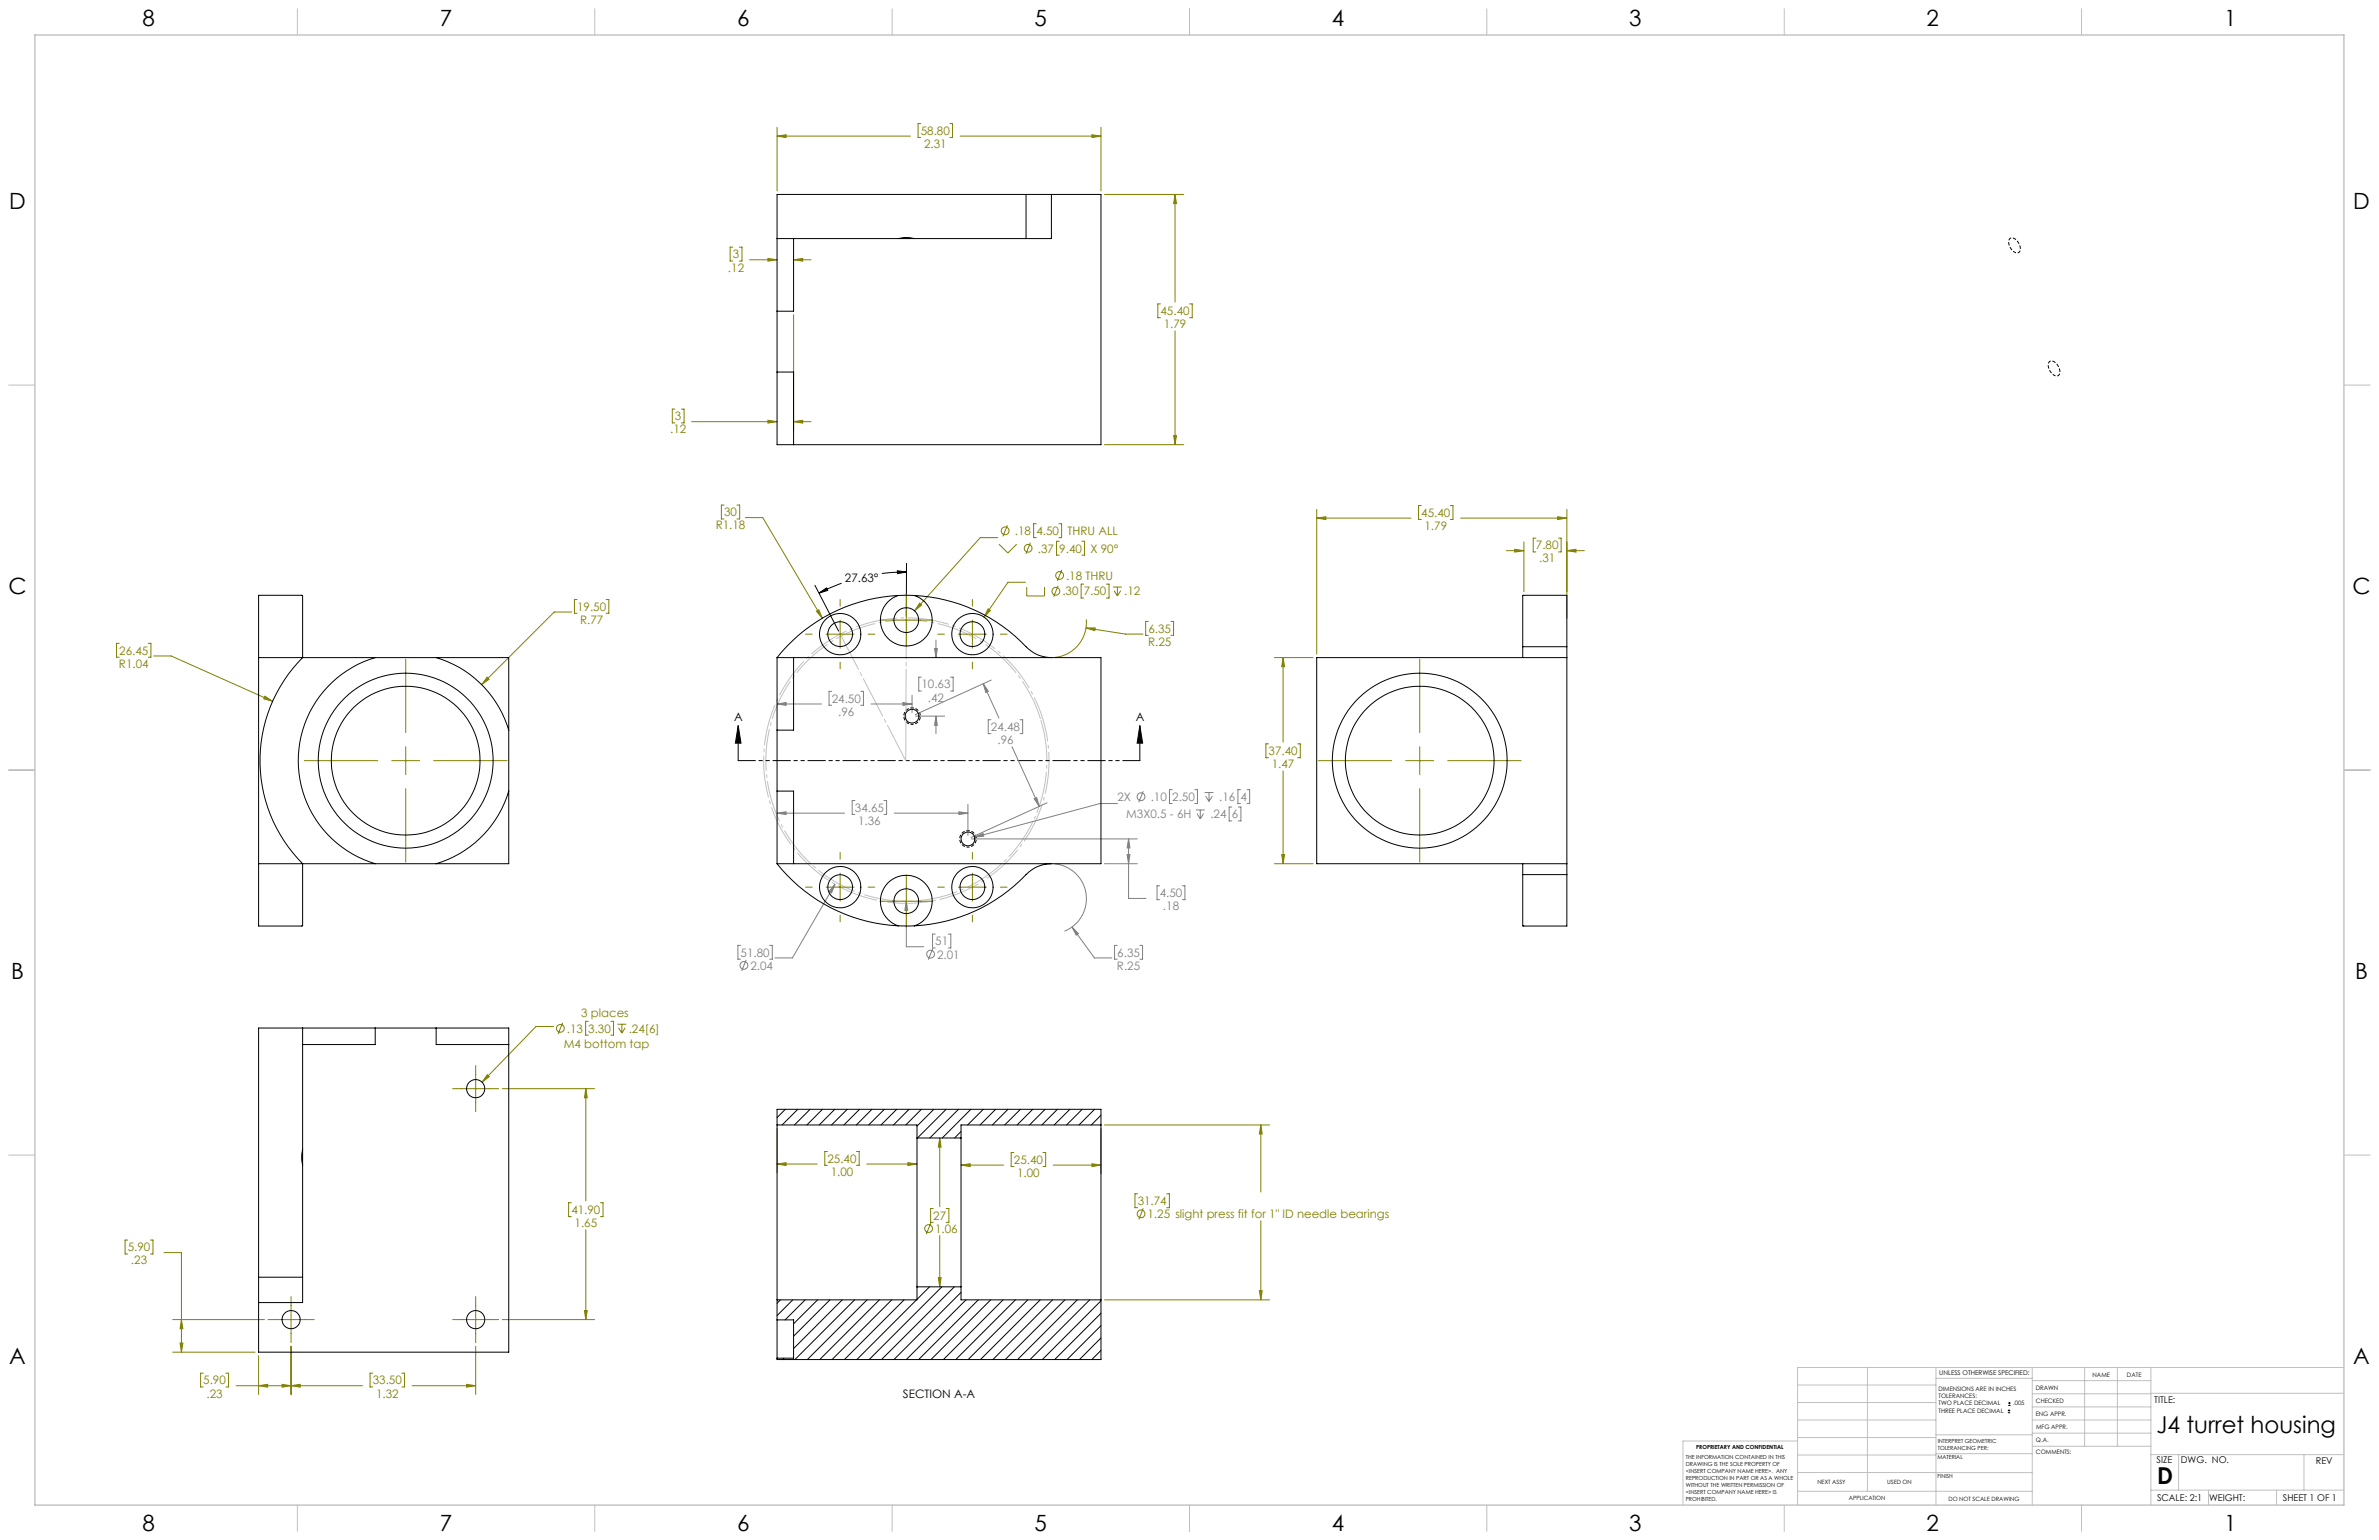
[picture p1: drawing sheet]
<svg xmlns="http://www.w3.org/2000/svg" width="864mm" height="559mm" viewBox="0 0 864 559" stroke-linecap="round" stroke-linejoin="round" font-family="sans-serif">
<defs><g id="words">
<g font-size="8.5">
<text x="782.8" y="520.1">J4 turret housing</text>
<text x="783.1" y="538.4">D</text>
</g>
<g font-size="8.1">
<text x="51.7" y="9.3">8</text>
<text x="159.7" y="9.3">7</text>
<text x="267.6" y="9.3">6</text>
<text x="375.5" y="9.3">5</text>
<text x="483.5" y="9.3">4</text>
<text x="591.4" y="9.3">3</text>
<text x="699.4" y="9.3">2</text>
<text x="807.3" y="9.3">1</text>
<text x="3.3" y="76">D</text>
<text x="854.2" y="76">D</text>
<text x="3" y="215.7">C</text>
<text x="853.9" y="215.7">C</text>
<text x="4" y="355.4">B</text>
<text x="854.9" y="355.4">B</text>
<text x="3.3" y="495.1">A</text>
<text x="854.2" y="495.1">A</text>
<text x="51.7" y="555.4">8</text>
<text x="159.7" y="555.4">7</text>
<text x="267.6" y="555.4">6</text>
<text x="375.5" y="555.4">5</text>
<text x="483.5" y="555.4">4</text>
<text x="591.4" y="555.4">3</text>
<text x="699.4" y="555.4">2</text>
<text x="807.3" y="555.4">1</text>
</g>
<g font-size="4.2" fill="#808000">
<text x="334.2" y="48.9">58.80</text>
<text x="335.4" y="53.7">2.31</text>
<text x="266" y="93.8">3</text>
<text x="264.3" y="98.5">.12</text>
<text x="421.3" y="114.4">45.40</text>
<text x="422.5" y="119.1">1.79</text>
<text x="245" y="152.5">3</text>
<text x="243.3" y="157.3">.12</text>
<text x="262.8" y="187.4">30</text>
<text x="515.9" y="187.5">45.40</text>
<text x="259.8" y="192.1">R1.18</text>
<text x="368.4" y="194.2">.18</text>
<text x="376.2" y="194.2">4.50</text>
<text x="387.5" y="194.2">THRU ALL</text>
<text x="517.1" y="192.3">1.79</text>
<text x="376.7" y="200.5">.37</text>
<text x="384.5" y="200.5">9.40</text>
<text x="395.9" y="200.5">X 90°</text>
<text x="557.5" y="199.4">7.80</text>
<text x="558.7" y="204.1">.31</text>
<text x="387" y="210.3">.18 THRU</text>
<text x="209.5" y="221.6">19.50</text>
<text x="385.6" y="216.1">.30</text>
<text x="393.4" y="216.1">7.50</text>
<text x="408.1" y="216.1">.12</text>
<text x="210.6" y="226.4">R.77</text>
<text x="416.9" y="229.6">6.35</text>
<text x="43.3" y="237.5">26.45</text>
<text x="416.8" y="234.3">R.25</text>
<text x="43.2" y="242.3">R1.04</text>
<text x="460.5" y="274">37.40</text>
<text x="461.7" y="278.8">1.47</text>
<text x="211" y="369">3 places</text>
<text x="205.8" y="374.7">.13</text>
<text x="213.6" y="374.7">3.30</text>
<text x="228.2" y="374.7">.24[6]</text>
<text x="204.7" y="380.4">M4 bottom tap</text>
<text x="300.4" y="421.9">25.40</text>
<text x="368.1" y="422.3">25.40</text>
<text x="301.6" y="426.7">1.00</text>
<text x="369.2" y="427.1">1.00</text>
<text x="413" y="437.3">31.74</text>
<text x="207.4" y="440.5">41.90</text>
<text x="338.8" y="442.6">27</text>
<text x="416.6" y="442">1.25 slight press fit for 1&quot; ID needle bearings</text>
<text x="208.6" y="445.3">1.65</text>
<text x="339.4" y="447.4">1.06</text>
<text x="46.4" y="454.1">5.90</text>
<text x="47.6" y="458.8">.23</text>
<text x="73.8" y="502.3">5.90</text>
<text x="135.3" y="502.3">33.50</text>
<text x="75" y="507.1">.23</text>
<text x="136.5" y="507.1">1.32</text>
</g>
<g font-size="4.2">
<text x="306.7" y="211">27.63°</text>
<text x="266.5" y="261.6">A</text>
<text x="412.3" y="261.6">A</text>
<text x="327.8" y="507.2">SECTION A-A</text>
</g>
<g font-size="4.2" fill="#808080">
<text x="334.5" y="249.8">10.63</text>
<text x="301.9" y="255">24.50</text>
<text x="336.8" y="254.6">.42</text>
<text x="304.3" y="259.7">.96</text>
<text x="359.7" y="265.3">24.48</text>
<text x="362.1" y="270">.96</text>
<text x="405.7" y="290.6">2X</text>
<text x="417.7" y="290.6">.10</text>
<text x="425.5" y="290.6">2.50</text>
<text x="442.6" y="290.6">.16</text>
<text x="450.4" y="290.6">4</text>
<text x="310.3" y="294.6">34.65</text>
<text x="311.5" y="299.3">1.36</text>
<text x="408.8" y="297">M3X0.5 - 6H</text>
<text x="439.4" y="297">.24</text>
<text x="447.2" y="297">6</text>
<text x="421" y="325.5">4.50</text>
<text x="422.2" y="330.3">.18</text>
<text x="268.8" y="347.1">51.80</text>
<text x="339.5" y="343.1">51</text>
<text x="340.1" y="347.8">2.01</text>
<text x="405.6" y="347.1">6.35</text>
<text x="272.4" y="351.9">2.04</text>
<text x="405.5" y="351.9">R.25</text>
</g>
<g font-size="3.4">
<text x="782" y="508.9">TITLE:</text>
<text x="782.9" y="531">SIZE</text>
<text x="791.7" y="531">DWG. NO.</text>
<text x="840.7" y="531.1">REV</text>
<text x="783" y="544.6">SCALE: 2:1</text>
<text x="801.9" y="544.7">WEIGHT:</text>
<text x="828.7" y="544.6">SHEET 1 OF 1</text>
</g>
<text font-size="2.4" x="704" y="499.1">UNLESS OTHERWISE SPECIFIED:</text>
<g font-size="2.2">
<text x="759.6" y="499.5">NAME</text>
<text x="772.1" y="499.6">DATE</text>
<text x="703.7" y="504.7">DIMENSIONS ARE IN INCHES</text>
<text x="703.7" y="507.3">TOLERANCES:</text>
<text x="703.7" y="510">TWO PLACE DECIMAL</text>
<text x="730.8" y="510">.005</text>
<text x="739" y="504.3">DRAWN</text>
<text x="739.1" y="509.2">CHECKED</text>
<text x="703.7" y="512.6">THREE PLACE DECIMAL</text>
<text x="739" y="513.9">ENG APPR.</text>
<text x="739.1" y="518.6">MFG APPR.</text>
<text x="739.1" y="523.3">Q.A.</text>
<text x="739.1" y="527.5">COMMENTS:</text>
</g>
<g font-size="2.1">
<text x="659.7" y="538.6">NEXT ASSY</text>
<text x="685.1" y="538.6">USED ON</text>
<text x="671.1" y="544.4">APPLICATION</text>
<text x="707.3" y="544.5">DO NOT SCALE DRAWING</text>
</g>
<g font-size="2">
<text x="615.7" y="525.8">PROPRIETARY AND CONFIDENTIAL</text>
<text x="703.4" y="523.5">INTERPRET GEOMETRIC</text>
<text x="703.4" y="526">TOLERANCING PER:</text>
<text x="612" y="529.4">THE INFORMATION CONTAINED IN THIS</text>
<text x="612" y="531.9">DRAWING IS THE SOLE PROPERTY OF</text>
<text x="703.3" y="529.6">MATERIAL</text>
<text x="612" y="534.5">&lt;INSERT COMPANY NAME HERE&gt;. ANY</text>
<text x="612" y="537">REPRODUCTION IN PART OR AS A WHOLE</text>
<text x="612" y="539.5">WITHOUT THE WRITTEN PERMISSION OF</text>
<text x="703.3" y="536.4">FINISH</text>
<text x="612" y="542">&lt;INSERT COMPANY NAME HERE&gt; IS</text>
<text x="612" y="544.6">PROHIBITED.</text>
</g>
</g></defs>
<g fill="none" stroke="#808000" stroke-width=".36">
<path d="M282.1 49.4l3.3-.5v1zM282.1 46.2v23.1M282.1 49.4h48.4M334.2 44.8h-.9v5.1h.9M344.8 44.8h1v5.1h-1M348.5 49.4h51.2M396.4 48.9l3.3 .5-3.3 .5zM399.7 46.2v23.1M400.9 70.6h28.8M426.5 70.6l.6 3.3h-1.1zM426.5 70.6v39M266 89.7h-1v5h1"/>
<path d="M268.4 89.7h.9v5h-.9M272.1 94.3h10M278.8 93.8l3.3 .5-3.3 .5zM288.1 94.3l3.3-.5v1zM288.1 94.3h6.3M288.1 114.2v42M421.3 110.3h-1v5h1M431.8 110.3h1v5h-1M426.5 120.1v41.3M245 148.4h-.9v5.1h.9M247.4 148.4h.9v5.1h-.9M251.1 153h31"/>
<path d="M278.8 152.5l3.3 .5-3.3 .5zM288.1 153l3.3-.5v1zM288.1 153h6.3M426 158.1h1.1l-.6 3.3zM400.9 161.4h28.8M262.8 183.3h-.9v5h.9M267.5 183.3h1v5h-1M270.5 187.8h6.4l21.6 36.5M362.2 195.1h-6.4l-23.8 26.6M362.6 197.4l3.3 3.3 3.2-3.3M365.7 190.6l-1.6 4M374 196.9l-1.6 4.1"/>
<path d="M376.2 190h-1v5.1h1M384.4 190h1v5.1h-1M384.5 196.4h-1v5h1M392.7 196.4h1v5h-1M478 188l3.3-.5v1zM478 184.8v52.5M478 188h34.2M515.9 183.4h-1v5.1h1M526.5 183.4h.9v5.1h-.9M530.2 188h38.6M546.8 199.8h6.4M549.9 199.3l3.3 .5-3.3 .5z"/>
<path d="M553.2 196.6v18.1M557.5 195.3h-.9v5h.9M565.5 187.5l3.3 .5-3.3 .5zM565.7 195.3h1v5h-1M568.8 199.8l3.3-.5v1zM568.8 184.8v39.5M568.8 199.8h6.3M209.5 217.5h-1v5h1M220 217.5h1v5h-1M305 217.5v2.5M329 215.4v19.2M333.8 218.9l.8 .6-2.6 2.2z"/>
<path d="M353 217.5v2.5M372.3 211.3h-6.4l-8.7 12.6M372.7 213v3.3h6.5v-3.3M384.1 212.5l-1.6 4M385.4 206.8l-1.6 4M393.4 211.9h-.9v5.1h.9M401.6 211.9h1v5.1h-1M404 213h3.2M404.4 214.3l1.2 2M405.6 213v3.3M406.8 214.3l-1.2 2M43.3 233.4h-1v5.1h1"/>
<path d="M53.8 233.4h1v5.1h-1M55.8 238h6.3l36.9 16.5M147.3 239.2v26.7M207.5 222.1h-6.3l-26.4 26.3M292.4 230.1h2.4M296.4 221.8l.9-.5 1.2 3zM299.9 230.1h10.2M305 225v10.2M315.1 230.1h2.5M319.4 225h19.2M340.4 230.1h2.4M347.9 230.1h10.2"/>
<path d="M353 225v10.2M358.7 220.9l.8 .6-2.3 2.4zM363.1 230.1h2.5M394.2 227.9h3.4l-.2 .9zM394.2 227.9l14.4 2.2h6.3M394.3 224.8a12.8 12.8 0 0 1-11.4 13.7M416.8 225.5h-.9v5h.9M425.1 225.5h.9v5h-.9M462.6 238.6h14.1M465.8 238.6l.5 3.3h-1zM465.8 238.6v30.7M515.4 239.2v26.7"/>
<path d="M96.2 252.6l2.8 1.9-3.3-.9zM176.8 245.7l.8 .8-2.8 1.9zM305 240.3v2.4M353 240.3v2.4M110.5 276h26.6M142.2 276h10.2M147.3 270.9v10.2M157.4 276h26.7M460.5 269.9h-1v5.1h1M465.8 279.7v33.7M471.1 269.9h.9v5.1h-.9M478.6 276h26.6"/>
<path d="M510.3 276h10.2M515.4 270.9v10.2M525.5 276h26.7M147.3 286.2v26.6M515.4 286.2v26.6M305 309.3v2.4M305 316.8v10.2M329 317.4v19.2M353 309.3v2.4M353 316.8v10.2M462.6 313.4h14.1M465.3 310.1h1l-.5 3.3z"/>
<path d="M292.4 321.9h2.4M299.9 321.9h10.2M305 332.1v2.4M315.1 321.9h2.5M319.4 327h19.2M340.4 321.9h2.4M347.9 321.9h10.2M353 332.1v2.4M363.1 321.9h2.5M200.9 372.5h-6.3l-19.6 20.2M204.2 371.1l-1.6 4.1M213.5 370.6h-.9v5h.9"/>
<path d="M221.8 370.6h.9v5h-.9M224.1 371.7h3.3M224.5 372.9l1.2 2M225.7 371.7v3.2M226.9 372.9l-1.2 2M164.3 395h16.7M172.7 386.6v16.8M176.9 390l.7 .7-2.6 2zM182.3 395h33.5M212.7 395l.5 3.4h-1zM212.7 395v40.8M282.1 409.5v16.1"/>
<path d="M300.4 417.8h-1v5h1M310.9 417.8h1v5h-1M341.1 412.9l.5 3.3h-1zM341.1 412.9v25M368.1 418.2h-1v5.1h1M378.6 418.2h1v5.1h-1M399.7 409.5v16.4M400.9 408.2h60M457.7 408.2l.5 3.3h-1zM457.7 408.2v24.3M207.4 436.4h-1v5.1h1M217.9 436.4h1v5.1h-1"/>
<path d="M282.1 422.4l3.3-.5v1zM282.1 422.4h14.6M314.6 422.4h18.3M329.6 421.9l3.3 .5-3.3 .5zM338.8 438.5h-1v5h1M343.5 438.5h1v5h-1M348.9 422.8l3.3-.5v1zM348.9 422.8h15.4M382.3 422.8h17.4M396.4 422.3l3.3 .5-3.3 .5zM413 433.2h-1v5h1M415 438.4l-1.6 4.1"/>
<path d="M423.5 433.2h1v5h-1M46.4 450h-1v5h1M54.6 450h.9v5h-.9M59.5 454.5h6.4v36.1M212.7 446.2v32.6M337.9 443.8l-1.6 4M341.1 448.3v18.6M457.7 443v28.7M62.7 478.8h33.3M65.9 478.8l.5 3.3h-1zM97.3 478.8h16.8M105.7 470.5v16.7"/>
<path d="M164.3 478.8h16.7M172.7 470.5v16.7M182.3 478.8h33.5M212.2 475.5h1l-.5 3.3zM340.6 463.6h1l-.5 3.3zM400.9 471.7h60M457.2 468.3h1l-.5 3.4zM62.7 490.6h29.9M65.4 487.3h1l-.5 3.3zM73.8 498.3h-1v5h1M82 498.3h.9v5h-.9M93.9 491.9v14.1"/>
<path d="M105.7 488.5v17.5M135.3 498.3h-1v5h1M145.9 498.3h.9v5h-.9M172.7 488.5v17.5M85.7 502.8h45.9M93.9 502.8l3.3-.5v1zM102.4 502.3l3.3 .5-3.3 .5zM105.7 502.8l3.3-.5v1zM149.6 502.8h23.1M169.4 502.3l3.3 .5-3.3 .5z"/>
<circle cx="364.9" cy="192.6" r="1.41"/>
<circle cx="373.2" cy="198.9" r="1.41"/>
<circle cx="383.3" cy="214.5" r="1.41"/>
<circle cx="384.6" cy="208.8" r="1.41"/>
<circle cx="203.4" cy="373.2" r="1.41"/>
<circle cx="337.1" cy="445.8" r="1.41"/>
<circle cx="414.2" cy="440.5" r="1.41"/>
</g>
<g fill="none" stroke="#808080" stroke-width=".36">
<path d="M339.3 235.3h1l-.5 3.3zM339.8 232.3v6.3M282.1 255.4h16.1M282.1 255.4l3.3-.5v1zM301.9 250.9h-.9v5h.9M312.5 250.9h.9v5h-.9M316.2 255.4h14.9M327.8 254.9l3.3 .5-3.3 .5zM331.1 252.3v6.3M332.4 259.9h10.5M334.5 245.7h-1v5.1h1M339.8 259.9v6.3"/>
<path d="M339.8 259.9l.5 3.3h-1zM345.1 245.7h.9v5.1h-.9M356.9 248.1l5.7 12.4M356.9 248.1l1.9 2.8-.9 .4zM359.8 246.8l-27.6 12.5M359.7 261.2h-1v5h1M367.4 271l9.9 21.6M370.3 261.2h.9v5h-.9M282.1 295.1h24.5M282.1 295.1l3.3-.5v1zM310.3 290.5h-.9v5h.9M320.9 290.5h.9v5h-.9"/>
<path d="M324.6 295.1h26.8M348.1 294.6l3.3 .5-3.3 .5zM351.4 291.9v11.2M375.4 289.8l.9-.4 1 3.2zM380.1 291.3l-27.6 12.6M405.7 291.6h-6.4l-45.5 12.2M415 287.1l-1.6 4M425.5 286.5h-1v5.1h1M433.7 286.5h1v5.1h-1M434.1 293.9h3.2M434.5 295.2l1.2 1.9M435.7 293.9v3.2"/>
<path d="M436.9 295.2l-1.2 1.9M437.3 287.6h3.2M437.7 288.9l1.2 1.9M438.9 287.6v3.2M440.1 288.9l-1.2 1.9M447.2 292.8h-1v5.1h1M449.5 292.8h1v5.1h-1M450.3 286.5h-.9v5.1h.9M452.7 286.5h.9v5.1h-.9M352.6 304.4h60.3M353.8 303.8l3-1.4 .3 1zM382.9 313.5a12.7 12.7 0 0 1 11.4 10.8 12.7 12.7 0 0 1-7.9 13.6"/>
<path d="M400.9 313.4h12M409.2 310.1h1l-.5 3.3zM409.7 304.4v21.6h6.3M409.7 304.4l.5 3.3h-1zM303.1 320.9l-15.4 26.7h-6.4M303.1 320.9l-1.2 3.1-.9-.5zM329 327v16.5h6.4M329 327l.5 3.3h-1zM339.5 338.9h-1v5.1h1M344.2 338.9h1v5.1h-1M389.1 336.4l8.2 11.2h6.3M389.1 336.4l2.4 2.4-.8 .5z"/>
<path d="M421 321.4h-1v5.1h1M429.2 321.4h.9v5.1h-.9M268.8 343h-.9v5.1h.9M270.9 348.3l-1.7 4M279.4 343h1v5.1h-1M338.6 344.2l-1.6 4M405.6 343h-1v5.1h1M413.8 343h1v5.1h-1"/>
<circle cx="414.2" cy="289.1" r="1.42"/>
<circle cx="270" cy="350.3" r="1.42"/>
<circle cx="337.8" cy="346.2" r="1.41"/>
</g>
<g fill="none" stroke="#000" stroke-width=".36">
<path d="M295.8 212.4l8.6 16.6M297.3 215.2l2.7-1.9 .5 .9zM305.5 211.6l-8.2 3.6M325.8 207.1l3.3 .5-3.3 .5zM329.1 204.4l-.1 19.3M329.1 207.6l-9 .5M268 263.3l1 6.4h-2.1zM268 263.3v12.7M413.8 263.3l1 6.4h-2zM413.8 263.3v12.7M728.9 512.6h.8M728.9 511.8h.8"/>
<path d="M729 510h.9M729 509.1h.9M729.3 511.4v.8M729.4 508.7v.9"/>
</g>
<path d="M377.8 261.1a51 51 0 0 0-85.5-20.5 51 51 0 0 0 23.5 84.7 51 51 0 0 0 62.7-61.6l-.7-2.6" fill="none" stroke="#c0c0c0" stroke-width=".36" stroke-dasharray="15.2 1.3 1.3 1.3" stroke-dashoffset="-.2" stroke-linecap="butt"/>
<path d="M378.5 260.8a51.8 51.8 0 0 0-86.7-20.8 51.8 51.8 0 0 0 23.8 86 51.8 51.8 0 0 0 63.7-62.5l-.8-2.7" fill="none" stroke="#c0c0c0" stroke-width=".36" stroke-dasharray="15.2 1.3 1.3 1.3" stroke-dashoffset="6.8" stroke-linecap="butt"/>
<path d="M731.3 91.5a3.7 3.7 0 0 1-1.6-5 3.3 3.3 0 0 1 3.6 3.1 1.41 1.41 0 0 1-.2 1.8 1.41 1.41 0 0 1-1.8 .1M745.6 136.2a3.7 3.7 0 0 1-1.5-5.1 3.3 3.3 0 0 1 3.6 3.2 1.41 1.41 0 0 1-.3 1.8 1.41 1.41 0 0 1-1.8 .1M331.1 262.8a3 3 0 0 1-2.6-4.4 3 3 0 0 1 5.1-.2 3 3 0 0 1-2.3 4.6h-.2M351.4 307.4a3 3 0 0 1-2.6-4.4 3 3 0 0 1 5.1-.3 3 3 0 0 1-2.3 4.7h-.2" fill="none" stroke="#000" stroke-width=".36" stroke-dasharray="1.3 .6" stroke-dashoffset=".7" stroke-linecap="butt"/>
<path d="M413.8 276h-145.8" fill="none" stroke="#000" stroke-width=".36" stroke-dasharray="6.3 1.3 1.3 1.3 1.3 1.3" stroke-dashoffset=".1"/>
<path d="M328.8 276l.2-51" fill="none" stroke="#c0c0c0" stroke-width=".36" stroke-dasharray="15.2 1.3 1.3 1.3" stroke-dashoffset="1.2"/>
<path d="M328.8 276l-23.8-45.9" fill="none" stroke="#c0c0c0" stroke-width=".36" stroke-dasharray="15.2 1.3 1.3 1.3" stroke-dashoffset=".8"/>
<g fill="none" stroke="#c0c0c0" stroke-width=".36">
<path d="M108 3.2v9.5M215.9 3.2v9.5M323.8 3.2v9.5M431.8 3.2v9.5M539.7 3.2v9.5M647.7 3.2v9.5M755.6 3.2v9.5M3.1 139.7h9.6M850.9 139.7h9.5M3.1 279.4h9.6M850.9 279.4h9.5M3.1 419.1h9.6"/>
<path d="M850.9 419.1h9.5M677.9 496.2v44.9M702.8 496.2v49.9M737.7 496.2v49.9M756.7 496.2v28.6M768.6 496.2v28.6M780.8 496.2v49.9M850.9 496.2h-198.4v49.9M652.5 515.3h50.3M652.5 508.9h50.3M652.5 502.6h50.3M702.8 500.1h34.9"/>
<path d="M737.7 510.5h43.1M737.7 505.7h43.1M737.7 501h43.1M737.7 515.3h43.1M780.8 505.6h70.1M652.5 534.3l85.2 .1M652.5 528h50.3M652.5 521.6h50.3M652.5 522.9h-41.6v23.2M702.8 527.5h35M702.8 520.6h35M737.7 520h43.1"/>
<path d="M737.8 524.8h43M780.8 527.8h70.1M790.9 527.8v12.9M836.4 527.8v12.9M108 546.1v9.6M215.9 546.1v9.6M323.8 546.1v9.6M431.8 546.1v9.6M539.7 546.1v9.6M647.7 546.1v9.6M652.5 541.1h85.2M755.6 546.1v9.6"/>
<path d="M780.8 540.7h70.1M801.7 540.7v5.4M826.4 540.7v5.4"/>
</g>
<path d="M12.7 12.7h838.2v533.4h-838.2z" fill="none" stroke="#c0c0c0" stroke-width=".5"/>
<g fill="#000">
<path d="M325.8 207.1l3.3 .5-3.3 .5zM297.3 215.2l2.7-1.9 .5 .9z"/>
<path d="M413.8 263.3l1 6.4h-2zM268 263.3l1 6.4h-2.1z"/>
</g>
<path d="M303.1 320.9l-2.1 2.6 .9 .5zM329 327l-.5 3.3h1z" fill="#808080"/>
<path d="M333.8 218.9l-1.8 2.8 2.6-2.2zM358.7 220.9l-1.5 3 2.3-2.4zM296.4 221.8l2.1 2.5-1.2-3zM394.2 227.9l3.2 .9 .2-.9zM396.4 48.9l3.3 .5-3.3 .5zM282.1 49.4l3.3-.5v1zM426 158.1h1.1l-.6 3.3zM426.5 70.6l.6 3.3h-1.1zM288.1 94.3l3.3-.5v1zM278.8 93.8l3.3 .5-3.3 .5zM278.8 152.5l3.3 .5-3.3 .5zM288.1 153l3.3-.5v1zM478 188l3.3-.5v1zM565.5 187.5l3.3 .5-3.3 .5zM549.9 199.3l3.3 .5-3.3 .5zM568.8 199.8l3.3-.5v1zM465.3 310.1h1l-.5 3.3zM465.8 238.6l.5 3.3h-1zM176.8 245.7l-2 2.7 2.8-1.9zM96.2 252.6l-.5 1 3.3 .9zM348.9 422.8l3.3-.5v1zM396.4 422.3l3.3 .5-3.3 .5zM282.1 422.4l3.3-.5v1zM329.6 421.9l3.3 .5-3.3 .5zM457.2 468.3h1l-.5 3.4zM457.7 408.2l.5 3.3h-1zM341.1 412.9l.5 3.3h-1zM340.6 463.6h1l-.5 3.3zM176.9 390l-1.9 2.7 2.6-2zM105.7 502.8l3.3-.5v1zM169.4 502.3l3.3 .5-3.3 .5zM212.7 395l.5 3.4h-1zM212.2 475.5h1l-.5 3.3zM65.9 478.8l.5 3.3h-1zM65.4 487.3h1l-.5 3.3zM102.4 502.3l3.3 .5-3.3 .5zM93.9 502.8l3.3-.5v1z" fill="#808000"/>
<path d="M353.8 303.8l3.3-.4-.3-1zM356.9 248.1l1.9 2.8-.9 .4zM375.4 289.8l.9-.4 1 3.2zM339.8 259.9l.5 3.3h-1zM339.3 235.3h1l-.5 3.3zM327.8 254.9l3.3 .5-3.3 .5zM282.1 255.4l3.3-.5v1zM409.2 310.1h1l-.5 3.3zM409.7 304.4l.5 3.3h-1zM348.1 294.6l3.3 .5-3.3 .5zM282.1 295.1l3.3-.5v1zM389.1 336.4l1.6 2.9 .8-.5z" fill="#808080"/>
<g fill="none" stroke="#000" stroke-width=".36">
<path d="M372.5 70.6h-90.4v16M372.5 70.6h9.2M372.5 70.6v16M381.7 70.6v16h-9.2M381.7 70.6h18v90.8h-117.6v-26.4M282.1 86.6h43.9M282.1 86.6v26.3M288.1 86.6v26.3h-6M326 86.6l2.2-.4 3.7 .4M326 86.6h6M331.9 86.6h40.6M282.1 112.9v22.1"/>
<path d="M282.1 135h6v26.4M326 216.1a9.4 9.4 0 0 0-4.6 14.4 9.4 9.4 0 0 0 15.2 0 9.4 9.4 0 0 0-4.7-14.4M326 216.1h5.9M326 216.1a59.9 59.9 0 0 0-43.9 22.5M331.9 216.1a60.8 60.8 0 0 1 41.5 19.4 12.5 12.5 0 0 0 8.3 3.1M93.9 238.6v-22.6l16 .1v22.5a52.9 52.9 0 0 0 0 74.8v22.6h-.4M93.9 238.6h90.8v74.8h-90.8M93.9 238.6v74.8M136.2 238.6a39 39 0 0 0-27.9 37.4 39 39 0 0 0 27.9 37.4M158.3 238.6a39.1 39.1 0 0 1 26.4 26.3M282.1 238.6v26.3M282.1 238.6h117.6v74.8h-117.6"/>
<path d="M288.1 238.6v26.3h-6M552.8 234.7v3.9M552.8 234.7v-18.6l.3-.1h15.7v18.7M552.8 234.7h16M568.8 234.7v3.9M568.8 238.6h-90.8v74.8h90.8M568.8 238.6v74.8M282.1 264.9v22.2M184.7 287.1a39.1 39.1 0 0 1-26.4 26.3M282.1 287.1v26.3M282.1 287.1h6v26.3M93.9 313.4v22.6h15.6"/>
<path d="M282.1 313.4a59.9 59.9 0 0 0 43.9 22.6M381.7 313.4a12.6 12.6 0 0 0-9.2 4 60.1 60.1 0 0 1-40.6 18.6M552.8 313.4v4M552.8 317.4v18.6h.4M552.8 317.4h16M568.8 313.4v4M568.8 317.4v18.6h-15.6M326 336a9.4 9.4 0 0 1-4.6-14.5 9.4 9.4 0 0 1 15.2 0 9.4 9.4 0 0 1-4.7 14.5M326 336h5.9M109.9 373v44M109.9 373h-16v90.4M109.9 373h26.3"/>
<path d="M136.2 373h22.1M136.2 373v6h-26.3M158.3 373h26.4v117.6h-90.8v-17.9M158.3 373v6h26.4M109.9 417l-.4 3.8 .4 2.1M109.9 417v5.9M282.1 408.2v63.5M282.1 408.2v-5.7h117.6v5.7M282.1 408.2h50.8v4.7M285.1 402.5l-3 3.1M289.6 402.5l-5.7 5.7M294.1 402.5l-5.7 5.7"/>
<path d="M298.6 402.5l-5.7 5.7M303 402.5l-5.6 5.7M307.6 402.5l-5.7 5.7M312 402.5l-5.6 5.7M316.5 402.5l-5.6 5.7M321 402.5l-5.7 5.7M325.5 402.5l-5.7 5.7M330 402.5l-5.7 5.7M332.9 412.9v54M332.9 412.9h16M334.5 402.5l-5.7 5.7M339 402.5l-6.1 6.1"/>
<path d="M343.5 402.5l-10.4 10.4M347.9 402.5l-10.4 10.4M348.9 412.9v54M348.9 410.6l-2.4 2.3M352.4 402.5l-10.3 10.4M356.9 402.5l-5.6 5.7M361.4 402.5l-5.6 5.7M365.9 402.5l-5.6 5.7M370.4 402.5l-5.7 5.7M374.9 402.5l-5.7 5.7M379.4 402.5l-5.7 5.7M383.9 402.5l-5.7 5.7"/>
<path d="M388.4 402.5l-5.7 5.7M392.9 402.5l-5.7 5.7M397.3 402.5l-5.6 5.7M399.7 404.7l-3.5 3.5M399.7 408.2v63.5M399.7 408.2h-50.8v4.7M109.9 422.9v40.5M93.9 463.4v9.3M93.9 463.4h16M109.9 463.4v9.3h-16M282.1 478.9v13.9M282.1 478.9h6v13.9h-6"/>
<path d="M282.1 471.7v7.2M283.3 471.7l-1.2 1.2M287.8 471.7l-5.7 5.7M292.3 471.7l-7.3 7.2M296.8 471.7l-8.7 8.6M301.3 471.7l-13.2 13.2M305.8 471.7l-17.7 17.6M310.2 471.7l-21.6 21.6M314.7 471.7l-21.6 21.6M319.2 471.7l-21.6 21.6M323.7 471.7l-21.7 21.6M328.2 471.7l-21.7 21.6"/>
<path d="M332.7 471.7l-21.7 21.6M332.9 466.9v4.8h-50.8M332.9 466.9h16M333 466.9l-.1 .1M337.4 466.9l-4.5 4.6M341.9 466.9l-26.4 26.4M346.4 466.9l-26.4 26.4M348.9 468.9l-24.4 24.4M348.9 466.9v4.8h50.8M350.7 471.7l-21.7 21.6M355.1 471.7l-21.6 21.6M359.6 471.7l-21.6 21.6"/>
<path d="M364.1 471.7l-21.6 21.6M368.6 471.7l-21.6 21.6M373.1 471.7l-21.7 21.6M377.6 471.7l-21.7 21.6M382.1 471.7l-21.7 21.6M386.6 471.7l-21.7 21.6M391.1 471.7l-21.7 21.6M395.6 471.7l-21.7 21.6M399.7 472l-21.3 21.3M399.7 476.5l-16.8 16.8M399.7 471.7v21.6h-117.6v-.5M284.6 492.8l-.5 .5"/>
<path d="M399.7 481l-12.4 12.3M399.7 485.5l-7.8 7.8M399.7 490l-3.4 3.3"/>
<circle cx="305" cy="230.1" r="7.5"/>
<circle cx="305" cy="230.1" r="4.5"/>
<circle cx="329" cy="225" r="4.5"/>
<circle cx="353" cy="230.1" r="4.5"/>
<circle cx="353" cy="230.1" r="7.5"/>
<circle cx="331.1" cy="259.9" r="2.51"/>
<circle cx="147.3" cy="276" r="31.7"/>
<circle cx="147.3" cy="276" r="27"/>
<circle cx="515.4" cy="276" r="27"/>
<circle cx="515.4" cy="276" r="31.7"/>
<circle cx="351.4" cy="304.4" r="2.49"/>
<circle cx="305" cy="321.9" r="7.5"/>
<circle cx="305" cy="321.9" r="4.5"/>
<circle cx="329" cy="327" r="4.5"/>
<circle cx="353" cy="321.9" r="7.5"/>
<circle cx="353" cy="321.9" r="4.5"/>
<circle cx="172.7" cy="395" r="3.3"/>
<circle cx="105.7" cy="478.8" r="3.3"/>
<circle cx="172.7" cy="478.8" r="3.3"/>
</g>
<use href="#words"/>
</svg>
